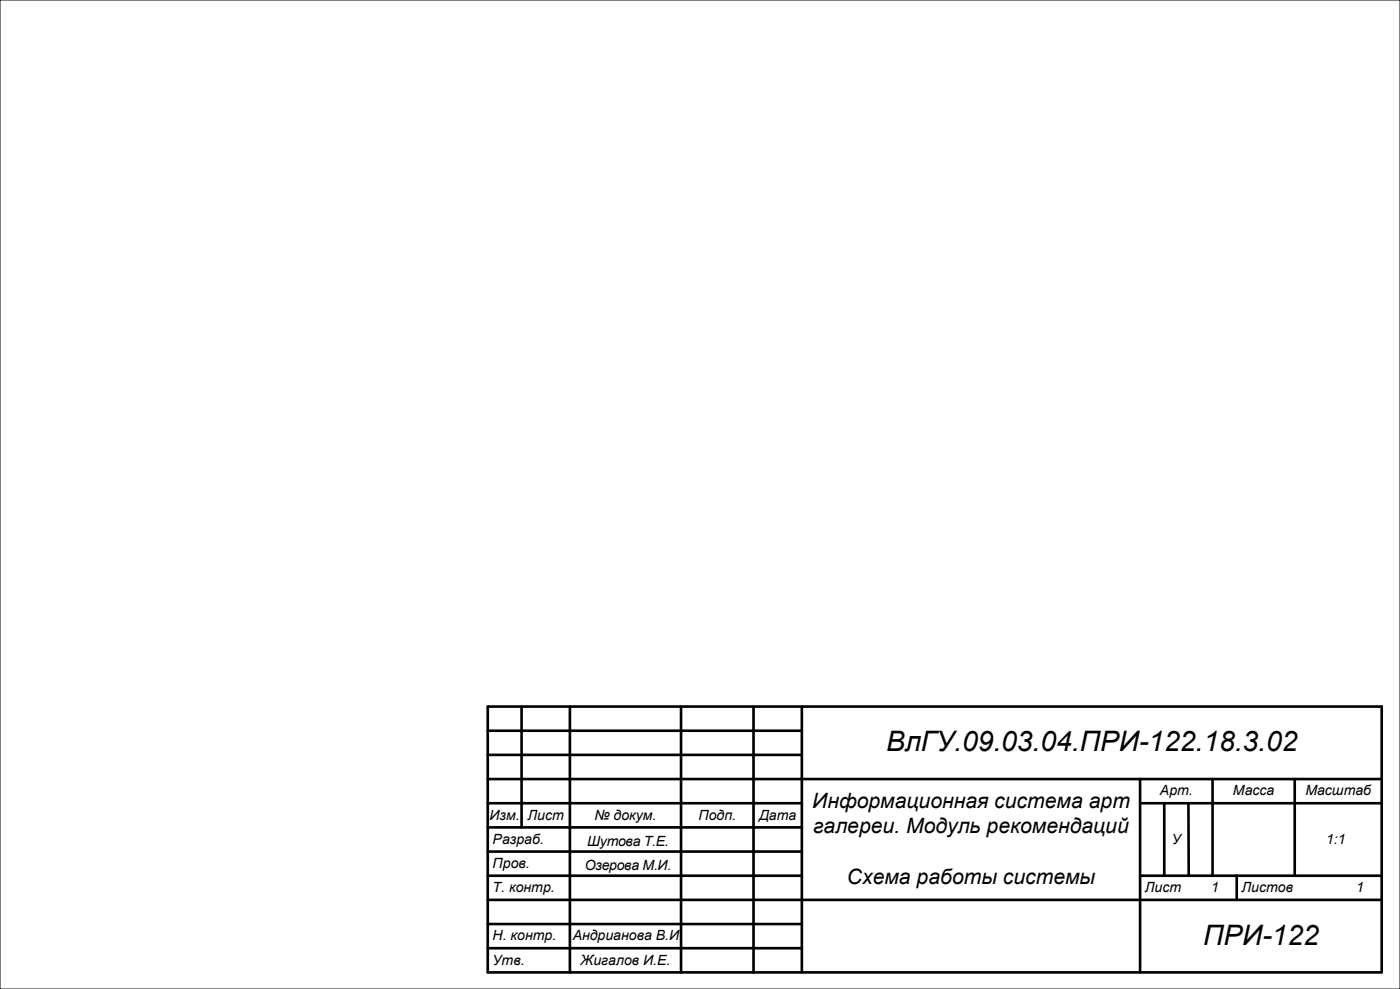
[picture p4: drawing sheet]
<svg xmlns="http://www.w3.org/2000/svg" width="841mm" height="594mm" viewBox="0 0 841 594" stroke-linecap="round" stroke-linejoin="round" font-family="sans-serif">
<defs><g id="words">
<g font-size="16.9">
<text x="532" y="451">ВлГУ.09.03.04.ПРИ-122.18.3.02</text>
<text x="723" y="567">ПРИ-122</text>
</g>
<g font-size="12.7">
<text x="488" y="485">Информационная система арт</text>
<text x="489" y="500">галереи. Модуль рекомендаций</text>
<text x="509" y="531">Схема работы системы</text>
</g>
<g font-size="8.5">
<text x="697" y="478">Арт.</text>
<text x="741" y="478">Масса</text>
<text x="784" y="478">Масштаб</text>
<text x="294" y="492">Изм.</text>
<text x="317" y="492">Лист</text>
<text x="357" y="492">№ докум.</text>
<text x="420" y="492">Подп.</text>
<text x="456" y="492">Дата</text>
<text x="296" y="507">Разраб.</text>
<text x="353" y="508">Шутова Т.Е.</text>
<text x="704" y="507">У</text>
<text x="797" y="507">1:1</text>
<text x="296" y="521">Пров.</text>
<text x="351" y="523">Озерова М.И.</text>
<text x="296" y="536">Т. контр.</text>
<text x="688" y="536">Лист</text>
<text x="728" y="536">1</text>
<text x="746" y="536">Листов</text>
<text x="815" y="536">1</text>
<text x="296" y="565">Н. контр.</text>
<text x="344" y="565">Андрианова В.И.</text>
<text x="296" y="579">Утв.</text>
<text x="349" y="579">Жигалов И.Е.</text>
</g>
</g></defs>
<path d="M0 0h841v594h-841z" fill="none" stroke="#000" stroke-width=".6"/>
<g fill="none" stroke="#000" stroke-width="1.6">
<path d="M293 424h537v160h-537zM293 439h189M313 424v73M342 424v160M409 424v160M453 424v160M482 424v160M293 453h189M293 468h537M685 468v116M728 468v58M778 468v58"/>
<path d="M293 482h189M293 497h189M685 482h145M699 482v44M714 482v44M293 511h189M293 526h189M685 526h145M743 526v14M293 555h189M293 540h537M293 569h189"/>
</g>
<use href="#words"/>
</svg>
